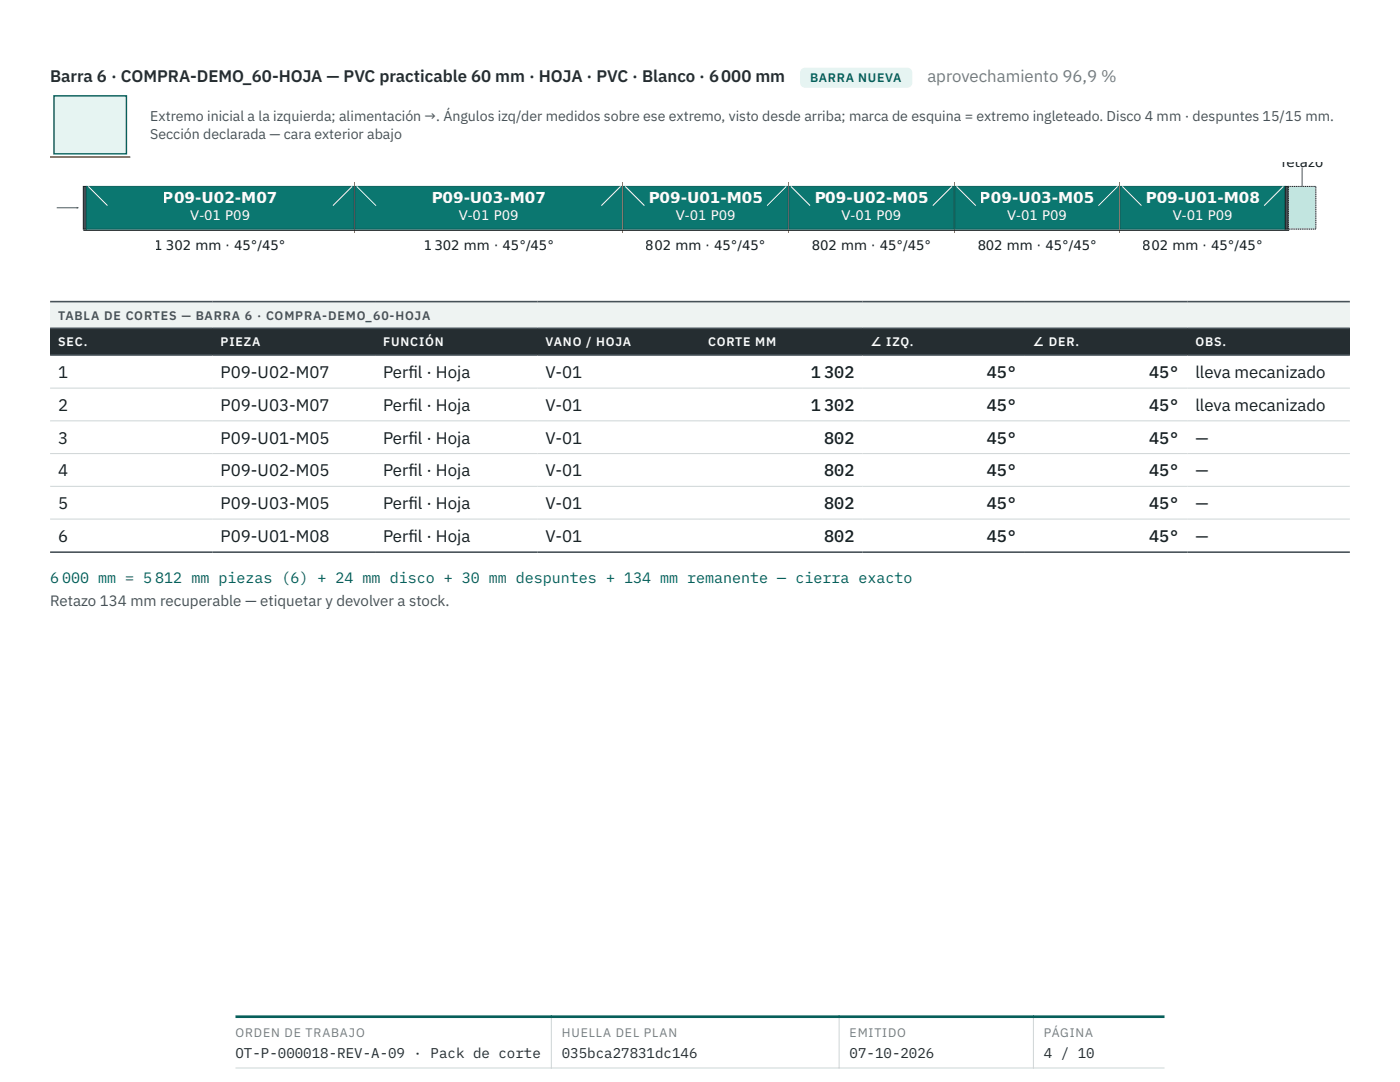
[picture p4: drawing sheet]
<svg xmlns="http://www.w3.org/2000/svg" width="279mm" height="216mm" viewBox="0 0 279 216" stroke-linecap="round" stroke-linejoin="round" font-family="sans-serif">
<defs><g id="words">
<text font-size="3.4" fill="#252d31" x="10" y="16.4">Barra 6 · COMPRA-DEMO_60-HOJA — PVC practicable 60 mm · HOJA · PVC · Blanco · 6 000 mm</text>
<text font-size="3.4" fill="#727d82" x="185.1" y="16.4">aprovechamiento 96,9 %</text>
<g font-size="3.4" fill="#161c1f">
<text x="11.6" y="75.4">1</text>
<text x="44" y="75.4">P09-U02-M07</text>
<text x="76.5" y="75.4">Perf</text>
<text x="81.5" y="75.4">il · Hoja</text>
<text x="108.9" y="75.4">V-01</text>
<text x="161.8" y="75.4">1 302</text>
<text x="196.9" y="75.4">45°</text>
<text x="229.3" y="75.4">45°</text>
<text x="238.6" y="75.4">lleva mecanizado</text>
<text x="11.6" y="82">2</text>
<text x="44" y="82">P09-U03-M07</text>
<text x="76.5" y="82">Perf</text>
<text x="81.5" y="82">il · Hoja</text>
<text x="108.9" y="82">V-01</text>
<text x="161.8" y="82">1 302</text>
<text x="196.9" y="82">45°</text>
<text x="229.3" y="82">45°</text>
<text x="238.6" y="82">lleva mecanizado</text>
<text x="11.6" y="88.5">3</text>
<text x="44" y="88.5">P09-U01-M05</text>
<text x="76.5" y="88.5">Perf</text>
<text x="81.5" y="88.5">il · Hoja</text>
<text x="108.9" y="88.5">V-01</text>
<text x="164.5" y="88.5">802</text>
<text x="196.9" y="88.5">45°</text>
<text x="229.3" y="88.5">45°</text>
<text x="238.6" y="88.5">—</text>
<text x="11.6" y="95">4</text>
<text x="44" y="95">P09-U02-M05</text>
<text x="76.5" y="95">Perf</text>
<text x="81.5" y="95">il · Hoja</text>
<text x="108.9" y="95">V-01</text>
<text x="164.5" y="95">802</text>
<text x="196.9" y="95">45°</text>
<text x="229.3" y="95">45°</text>
<text x="238.6" y="95">—</text>
<text x="11.6" y="101.6">5</text>
<text x="44" y="101.6">P09-U03-M05</text>
<text x="76.5" y="101.6">Perf</text>
<text x="81.5" y="101.6">il · Hoja</text>
<text x="108.9" y="101.6">V-01</text>
<text x="164.5" y="101.6">802</text>
<text x="196.9" y="101.6">45°</text>
<text x="229.3" y="101.6">45°</text>
<text x="238.6" y="101.6">—</text>
<text x="11.6" y="108.1">6</text>
<text x="44" y="108.1">P09-U01-M08</text>
<text x="76.5" y="108.1">Perf</text>
<text x="81.5" y="108.1">il · Hoja</text>
<text x="108.9" y="108.1">V-01</text>
<text x="164.5" y="108.1">802</text>
<text x="196.9" y="108.1">45°</text>
<text x="229.3" y="108.1">45°</text>
<text x="238.6" y="108.1">—</text>
</g>
<g font-size="3" fill="#fcfdfc">
<text x="32.5" y="40.4">P09-U02-M07</text>
<text x="86.1" y="40.4">P09-U03-M07</text>
<text x="129.4" y="40.4">P09-U01-M05</text>
<text x="162.5" y="40.4">P09-U02-M05</text>
<text x="195.6" y="40.4">P09-U03-M05</text>
<text x="228.6" y="40.4">P09-U01-M08</text>
</g>
<text font-size="3" fill="#075f5a" x="10" y="116.4">6 000 mm = 5 812 mm piezas (6) + 24 mm disco + 30 mm despuntes + 134 mm remanente — cierra exacto</text>
<text font-size="3" fill="#465158" x="10" y="120.9">Retazo 134 mm recuperable — etiquetar y devolver a stock.</text>
<g font-size="2.8" fill="#465158">
<text x="30" y="24.1">Extremo inicial a la izquierda; alimentación →. Ángulos izq/der medidos sobre ese extremo, visto desde arriba; marca de esquina = extremo ingleteado. Disco 4 mm · despuntes 15/15 mm.</text>
<text x="30" y="27.8">Sección declarada — cara exterior abajo</text>
</g>
<g font-size="2.8" fill="#252d31">
<text x="47" y="211">OT-P-000018-REV-A-09 · Pack de corte</text>
<text x="112.1" y="211">035bca27831dc146</text>
<text x="169.6" y="211">07-10-2026</text>
<text x="208.3" y="211">4 / 10</text>
</g>
<g font-size="2.7" fill="#161c1f">
<text x="255.7" y="33.4">retazo</text>
<text x="30.9" y="50">1</text>
<text x="33.1" y="50">302 mm · 45°/45°</text>
<text x="84.5" y="50">1</text>
<text x="86.7" y="50">302 mm · 45°/45°</text>
<text x="128.9" y="50">802 mm · 45°/45°</text>
<text x="162" y="50">802 mm · 45°/45°</text>
<text x="195" y="50">802 mm · 45°/45°</text>
<text x="228.1" y="50">802 mm · 45°/45°</text>
</g>
<g font-size="2.7" fill="#fcfdfc">
<text x="38" y="43.8">V-01 P09</text>
<text x="91.5" y="43.8">V-01 P09</text>
<text x="134.9" y="43.8">V-01 P09</text>
<text x="167.9" y="43.8">V-01 P09</text>
<text x="201" y="43.8">V-01 P09</text>
<text x="234.1" y="43.8">V-01 P09</text>
</g>
<text font-size="2.5" fill="#075f5a" x="161.7" y="16.4">BARRA NUEVA</text>
<text font-size="2.5" fill="#465158" x="11.6" y="63.8">TABLA DE CORTES — BARRA 6 · COMPRA-DEMO_60-HOJA</text>
<g font-size="2.5" fill="#fcfdfc">
<text x="11.6" y="69.1">SEC.</text>
<text x="44" y="69.1">PIEZA</text>
<text x="76.5" y="69.1">FUNCIÓN</text>
<text x="108.9" y="69.1">VANO / HOJA</text>
<text x="141.3" y="69.1">CORTE MM</text>
<text x="173.7" y="69.1">∠ IZQ.</text>
<text x="206.1" y="69.1">∠ DER.</text>
<text x="238.6" y="69.1">OBS.</text>
</g>
<g font-size="2.5" fill="#727d82">
<text x="47" y="206.9">ORDEN DE TRABAJO</text>
<text x="112.1" y="206.9">HUELLA DEL PLAN</text>
<text x="169.6" y="206.9">EMITIDO</text>
<text x="208.3" y="206.9">PÁGINA</text>
</g>
</g></defs>
<path d="M159.7 13.5h22.4v4h-22.4z" fill="#e6f4f2"/>
<path d="M10 60.2h259.4v5.3h-259.4z" fill="#eef3f2"/>
<g fill="#252d31">
<path d="M10 65.5h32.4v5.3h-32.4z"/>
<path d="M42.4 65.5h32.5v5.3h-32.5z"/>
<path d="M74.9 65.5h32.4v5.3h-32.4z"/>
<path d="M107.3 65.5h32.4v5.3h-32.4z"/>
<path d="M139.7 65.5h32.4v5.3h-32.4z"/>
<path d="M172.1 65.5h32.5v5.3h-32.5z"/>
<path d="M204.5 65.5h32.5v5.3h-32.5z"/>
<path d="M237 65.5h32.4v5.3h-32.4z"/>
</g>
<path d="M10 77.4h259.4M10 84h259.4M10 90.5h259.4M10 97h259.4M10 103.6h259.4" fill="none" stroke="#cdd5d6" stroke-width=".2"/>
<path d="M10 60.2h259.4M10 65.5h259.4M10 70.8h259.4M10 110.2h259.4" fill="none" stroke="#465158" stroke-width=".32"/>
<path d="M10.8 19.1h14.4v11.6h-14.4z" fill="#e6f4f2" stroke="#075f5a" stroke-width=".29"/>
<path d="M10 31.5h16z" fill="#000" stroke="#b25e09" stroke-width=".58"/>
<path d="M16.6 37.2h.6v8.5h-.6z" fill="#465158" stroke="#161c1f" stroke-width=".2"/>
<path d="M11.3 41.5h4.3z" fill="#000" stroke="#465158" stroke-width=".2"/>
<path d="M15.3 41.3l.4 .2-.4 .1z" fill="#465158"/>
<path d="M17.2 37.2h53.5v8.5h-53.5z" fill="#0b7770" stroke="#075f5a" stroke-width=".2"/>
<path d="M17.6 37.2l3.9 3.8zM70.3 37.2l-3.9 3.8z" fill="#000" stroke="#fcfdfc" stroke-width=".2"/>
<path d="M70.7 36.4v10.1" fill="none" stroke="#e56a32" stroke-width=".2"/>
<path d="M70.8 37.2h53.4v8.5h-53.4z" fill="#0b7770" stroke="#075f5a" stroke-width=".2"/>
<path d="M71.2 37.2l3.8 3.8zM120 41l3.9-3.8z" fill="#000" stroke="#fcfdfc" stroke-width=".2"/>
<path d="M124.3 36.4v10.1" fill="none" stroke="#e56a32" stroke-width=".2"/>
<path d="M124.4 37.2h32.9v8.5h-32.9z" fill="#0b7770" stroke="#075f5a" stroke-width=".2"/>
<path d="M124.8 37.2l3.8 3.8zM153.1 41l3.8-3.8z" fill="#000" stroke="#fcfdfc" stroke-width=".2"/>
<path d="M157.4 36.4v10.1" fill="none" stroke="#e56a32" stroke-width=".2"/>
<path d="M157.5 37.2h32.9v8.5h-32.9z" fill="#0b7770" stroke="#075f5a" stroke-width=".2"/>
<path d="M157.8 37.2l3.9 3.8zM190 37.2l-3.8 3.8z" fill="#000" stroke="#fcfdfc" stroke-width=".2"/>
<path d="M190.4 36.4v10.1" fill="none" stroke="#e56a32" stroke-width=".2"/>
<path d="M190.5 37.2h32.9v8.5h-32.9z" fill="#0b7770" stroke="#075f5a" stroke-width=".2"/>
<path d="M190.9 37.2l3.8 3.8zM223.1 37.2l-3.9 3.8z" fill="#000" stroke="#fcfdfc" stroke-width=".2"/>
<path d="M223.5 36.4v10.1" fill="none" stroke="#e56a32" stroke-width=".2"/>
<path d="M223.6 37.2h32.9v8.5h-32.9z" fill="#0b7770" stroke="#075f5a" stroke-width=".2"/>
<path d="M224 37.2l3.8 3.8zM256.1 37.2l-3.8 3.8z" fill="#000" stroke="#fcfdfc" stroke-width=".2"/>
<path d="M256.5 37.2h.6v8.5h-.6z" fill="#465158" stroke="#161c1f" stroke-width=".2"/>
<path d="M257.1 37.2h5.5v8.5h-5.5z" fill="#bfe6e0" stroke="#161c1f" stroke-width=".2" stroke-dasharray=".2 .1" stroke-linecap="butt"/>
<path d="M259.9 33.4v3.8z" fill="#000" stroke="#465158" stroke-width=".2"/>
<path d="M16.6 46h240.7z" fill="#000" stroke="#161c1f" stroke-width=".2"/>
<path d="M47 213.1h185.4M110 202.6v10.6M167.5 202.6v10.6M206.2 202.6v10.6" fill="none" stroke="#cdd5d6" stroke-width=".2"/>
<path d="M47 202.9h185.4" fill="none" stroke="#075f5a" stroke-width=".53"/>
<use href="#words"/>
</svg>
